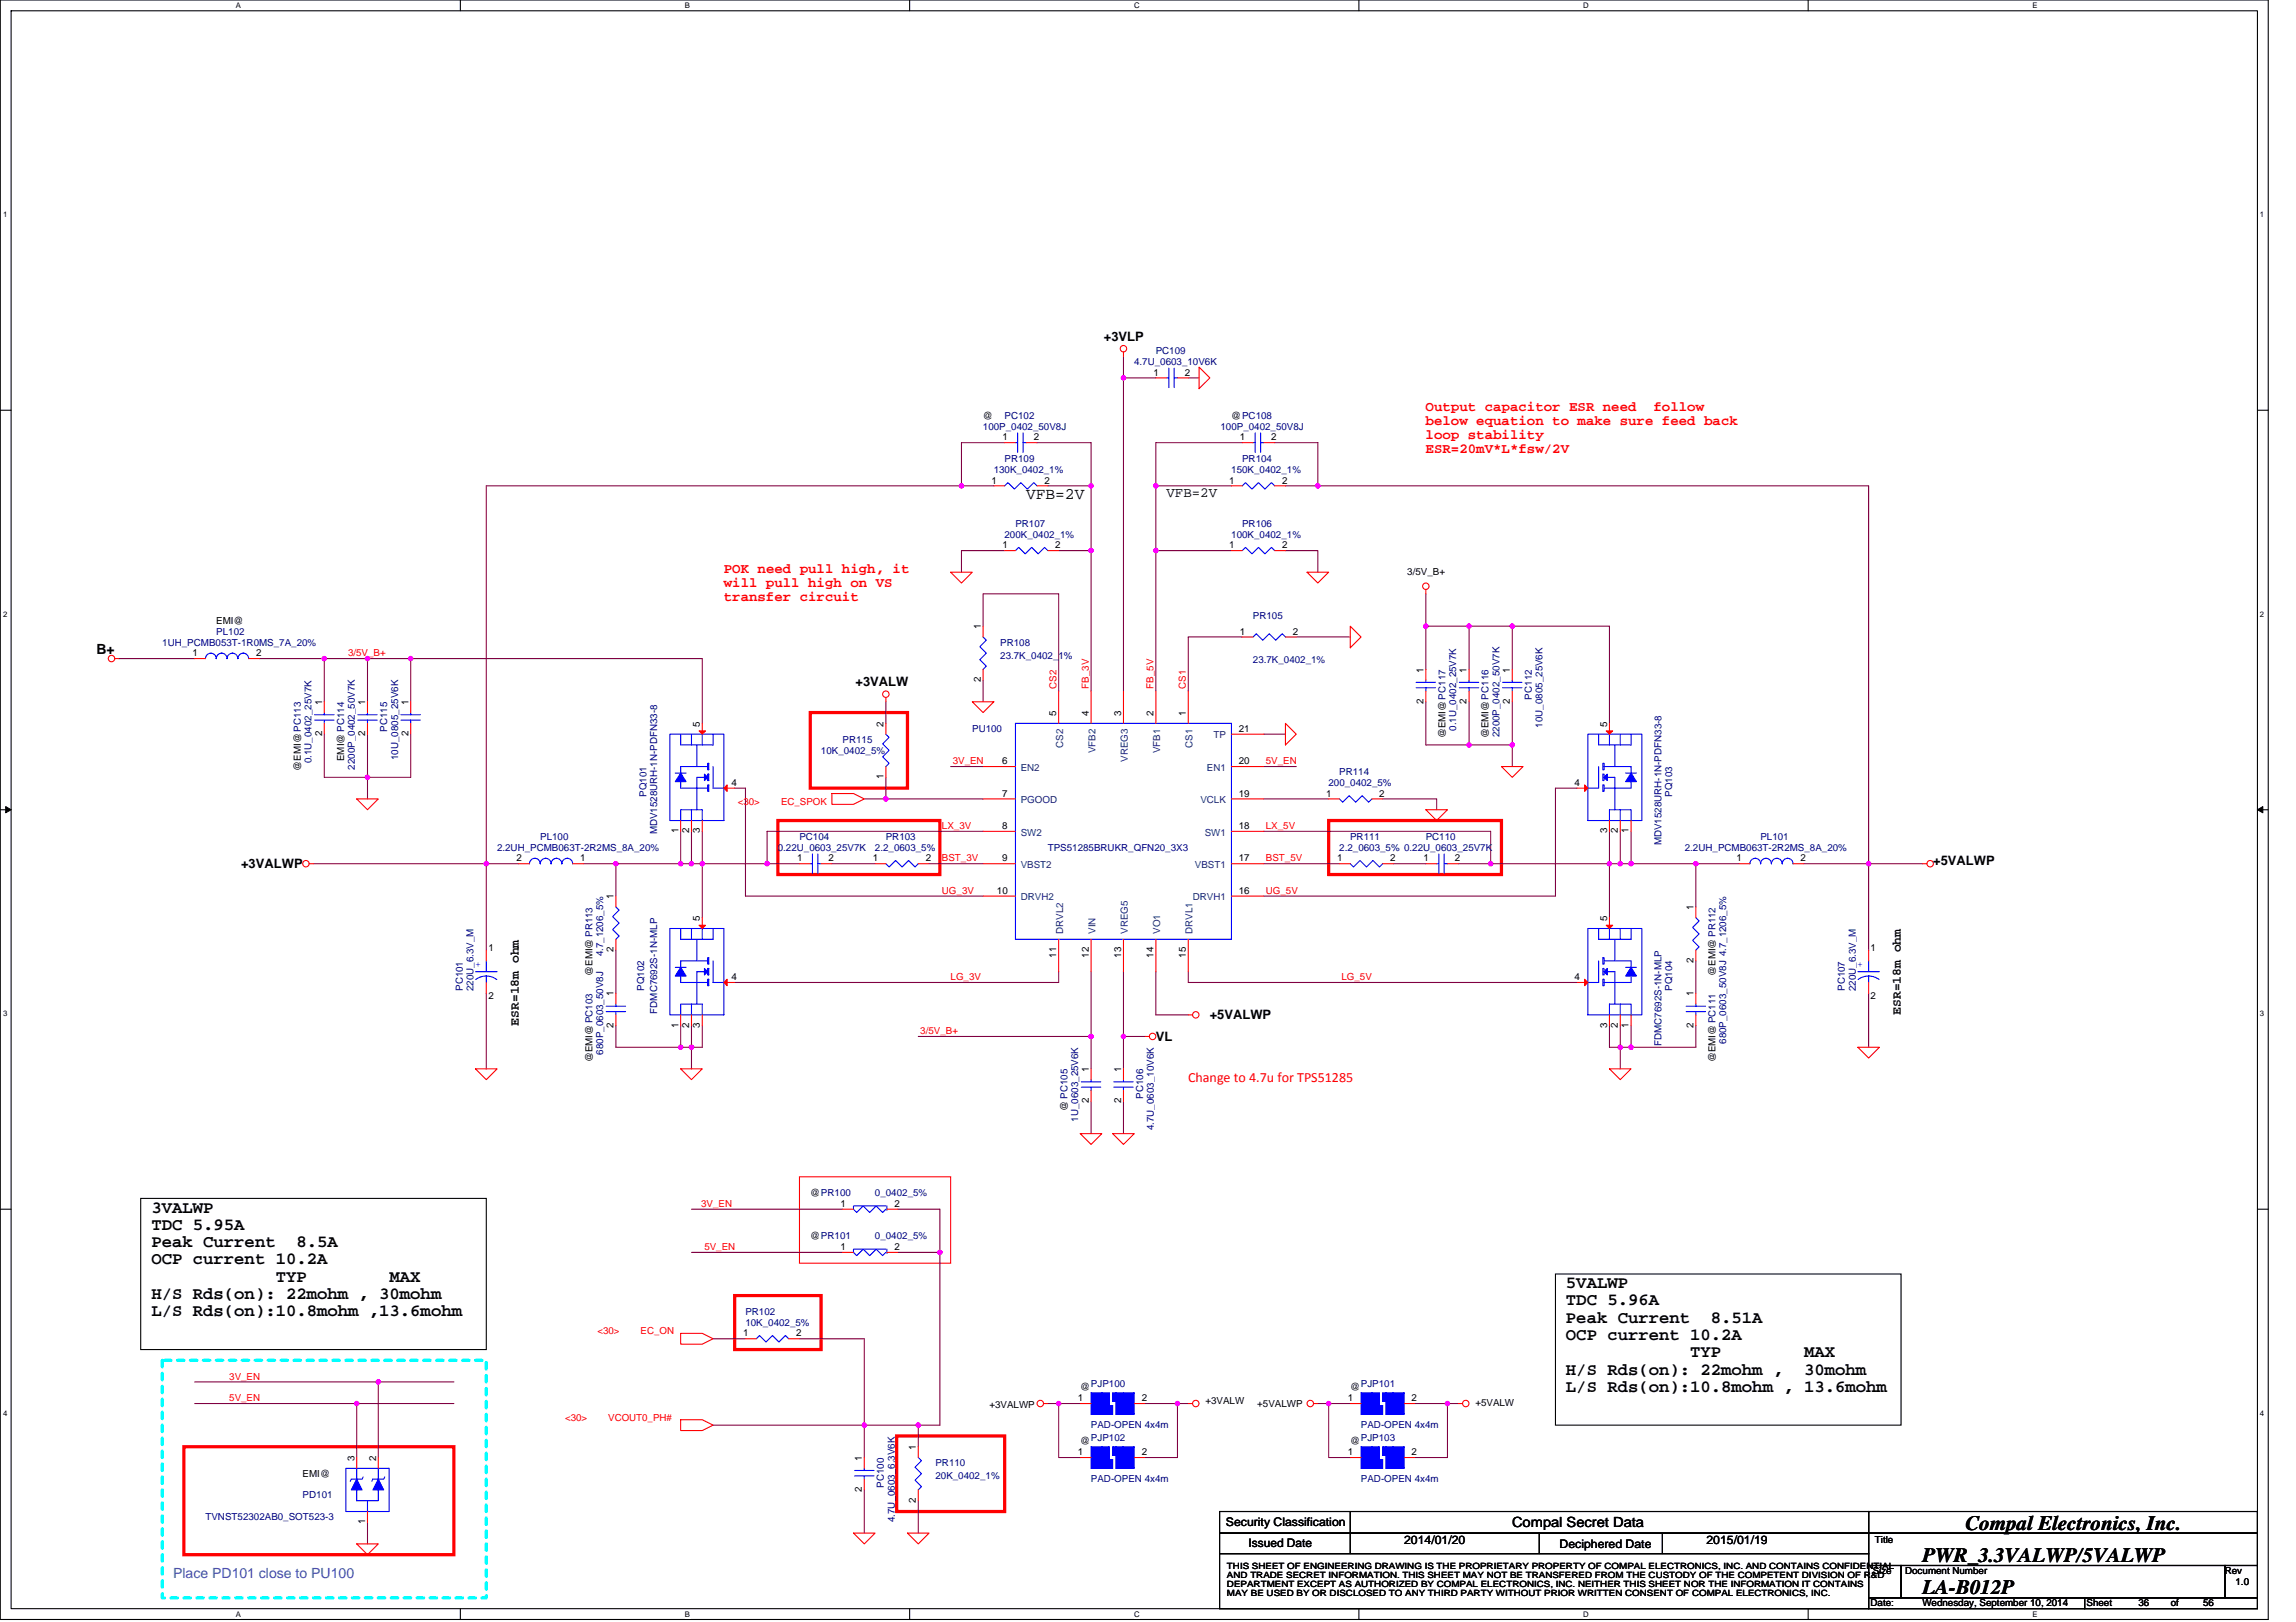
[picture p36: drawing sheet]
<svg xmlns="http://www.w3.org/2000/svg" width="297mm" height="210mm" viewBox="0 0 297 210" stroke-linecap="round" stroke-linejoin="round" font-family="sans-serif">
<defs><g id="words">
<g font-size="2.7">
<text x="254.3" y="197.9">Compal Electronics, Inc.</text>
<text x="248.7" y="202.1">PWR_3.3VALWP/5VALWP</text>
<text x="248.7" y="206.3">LA-B012P</text>
</g>
<g font-size="2.2">
<text x="19.6" y="156.9">3VALWP</text>
<text x="19.6" y="159.2">TDC 5.95A</text>
<text x="19.6" y="161.4">Peak Current</text>
<text x="38.3" y="161.4">8.5A</text>
<text x="19.6" y="163.6">OCP current 10.2A</text>
<text x="35.7" y="165.9">TYP</text>
<text x="50.4" y="165.9">MAX</text>
<text x="202.6" y="166.7">5VALWP</text>
<text x="19.6" y="168.1">H/S Rds(on): 22mohm , 30mohm</text>
<text x="19.6" y="170.3">L/S Rds(on):10.8mohm ,13.6mohm</text>
<text x="202.6" y="168.9">TDC 5.96A</text>
<text x="202.6" y="171.2">Peak Current</text>
<text x="202.6" y="173.4">OCP current 10.2A</text>
<text x="221.3" y="171.2">8.51A</text>
<text x="202.6" y="177.9">H/S Rds(on): 22mohm ,</text>
<text x="218.7" y="175.6">TYP</text>
<text x="233.4" y="175.6">MAX</text>
<text x="233.4" y="177.9">30mohm</text>
<text x="202.6" y="180.1">L/S Rds(on):10.8mohm , 13.6mohm</text>
</g>
<text font-size="2.1" x="132.7" y="64.6">VFB=2V</text>
<g font-size="1.8" fill="#f00">
<text x="184.4" y="53.2">Output capacitor ESR need</text>
<text x="213.9" y="53.2">follow</text>
<text x="184.4" y="55">below equation to make sure feed back</text>
<text x="184.4" y="56.8">loop stability</text>
<text x="184.4" y="58.6">ESR=20mV*L*fsw/2V</text>
<text x="93.6" y="77.8">transfer circuit</text>
<text x="93.6" y="74.2">POK need pull high, it</text>
<text x="93.6" y="76">will pull high on VS</text>
<text x="153.7" y="140">Change to 4.7u for TPS51285</text>
</g>
<g font-size="1.8">
<text x="150.9" y="64.4">VFB=2V</text>
<text x="12.5" y="84.6">B+</text>
<text x="195.6" y="197.6">Compal Secret Data</text>
</g>
<text font-size="1.8" fill="#0080c0" x="22.4" y="204.2">Place PD101 close to PU100</text>
<g font-size="1.7">
<text x="142.8" y="44.1">+3VLP</text>
<text x="110.7" y="88.8">+3VALW</text>
<text x="31.2" y="112.3">+3VALWP</text>
<text x="250.1" y="111.9">+5VALWP</text>
<text x="156.5" y="131.9">+5VALWP</text>
<text x="245.9" y="131.3" transform="rotate(-90 245.9 131.3)">ESR=18m ohm</text>
<text x="67.1" y="132.7" transform="rotate(-90 67.1 132.7)">ESR=18m ohm</text>
<text x="149.5" y="134.7">VL</text>
</g>
<g font-size="1.5">
<text x="158.6" y="197.5">Security Classification</text>
<text x="161.5" y="200.2">Issued Date</text>
<text x="181.6" y="199.8">2014/01/20</text>
<text x="201.8" y="200.3">Deciphered Date</text>
<text x="220.8" y="199.8">2015/01/19</text>
</g>
<g font-size="1.3" fill="#000080">
<text x="146.7" y="47.2">4.7U_0603_10V6K</text>
<text x="149.5" y="45.8">PC109</text>
<text x="127.2" y="55.6">100P_0402_50V8J</text>
<text x="130" y="59.8">PR109</text>
<text x="130" y="54.2">PC102</text>
<text x="157.9" y="55.6">100P_0402_50V8J</text>
<text x="160.7" y="59.8">PR104</text>
<text x="128.6" y="61.2">130K_0402_1%</text>
<text x="159.3" y="61.2">150K_0402_1%</text>
<text x="130" y="69.6">200K_0402_1%</text>
<text x="131.4" y="68.2">PR107</text>
<text x="159.3" y="69.6">100K_0402_1%</text>
<text x="160.7" y="68.2">PR106</text>
<text x="21" y="83.5">1UH_PCMB053T-1R0MS_7A_20%</text>
<text x="28" y="82.1">PL102</text>
<text x="129.4" y="83.5">PR108</text>
<text x="162.1" y="80.1">PR105</text>
<text x="129.4" y="85.2">23.7K_0402_1%</text>
<text x="162.1" y="85.8">23.7K_0402_1%</text>
<text x="50.1" y="94.7" transform="rotate(-90 50.1 94.7)">PC115</text>
<text x="125.8" y="94.7">PU100</text>
<text x="188.4" y="94.6" transform="rotate(-90 188.4 94.6)">0.1U_0402_25V7K</text>
<text x="194" y="95.4" transform="rotate(-90 194 95.4)">2200P_0402_50V7K</text>
<text x="198.2" y="90.5" transform="rotate(-90 198.2 90.5)">PC112</text>
<text x="199.6" y="94.2" transform="rotate(-90 199.6 94.2)">10U_0805_25V6K</text>
<text x="40.3" y="98.8" transform="rotate(-90 40.3 98.8)">0.1U_0402_25V7K</text>
<text x="45.9" y="99.6" transform="rotate(-90 45.9 99.6)">2200P_0402_50V7K</text>
<text x="51.5" y="98.3" transform="rotate(-90 51.5 98.3)">10U_0805_25V6K</text>
<text x="106.2" y="97.5">10K_0402_5%</text>
<text x="109" y="96.1">PR115</text>
<text x="171.9" y="101.7">200_0402_5%</text>
<text x="173.3" y="100.3">PR114</text>
<text x="83.6" y="103.1" transform="rotate(-90 83.6 103.1)">PQ101</text>
<text x="85" y="108" transform="rotate(-90 85 108)">MDV1528URH-1N-PDFN33-8</text>
<text x="216.3" y="103.1" transform="rotate(-90 216.3 103.1)">PQ103</text>
<text x="64.3" y="110.1">2.2UH_PCMB063T-2R2MS_8A_20%</text>
<text x="69.9" y="108.7">PL100</text>
<text x="100.6" y="110.1">0.22U_0603_25V7K</text>
<text x="103.4" y="108.7">PC104</text>
<text x="113.2" y="110.1">2.2_0603_5%</text>
<text x="114.6" y="108.7">PR103</text>
<text x="135.5" y="110.1">TPS51285BRUKR_QFN20_3X3</text>
<text x="173.3" y="110.1">2.2_0603_5% 0.22U_0603_25V7K</text>
<text x="174.7" y="108.7">PR111</text>
<text x="184.4" y="108.7">PC110</text>
<text x="214.9" y="109.4" transform="rotate(-90 214.9 109.4)">MDV1528URH-1N-PDFN33-8</text>
<text x="218" y="110.1">2.2UH_PCMB063T-2R2MS_8A_20%</text>
<text x="227.7" y="108.7">PL101</text>
<text x="78" y="123.8" transform="rotate(-90 78 123.8)">4.7_1206_5%</text>
<text x="59.9" y="128.2" transform="rotate(-90 59.9 128.2)">PC101</text>
<text x="61.3" y="128.2" transform="rotate(-90 61.3 128.2)">220U_6.3V_M</text>
<text x="83.3" y="128.2" transform="rotate(-90 83.3 128.2)">PQ102</text>
<text x="85" y="131.2" transform="rotate(-90 85 131.2)">FDMC7692S-1N-MLP</text>
<text x="216.3" y="128.2" transform="rotate(-90 216.3 128.2)">PQ104</text>
<text x="238.7" y="128.2" transform="rotate(-90 238.7 128.2)">PC107</text>
<text x="240.1" y="128.2" transform="rotate(-90 240.1 128.2)">220U_6.3V_M</text>
<text x="78" y="136.5" transform="rotate(-90 78 136.5)">680P_0603_50V8J</text>
<text x="214.9" y="135.4" transform="rotate(-90 214.9 135.4)">FDMC7692S-1N-MLP</text>
<text x="223.3" y="135.1" transform="rotate(-90 223.3 135.1)">680P_0603_50V8J 4.7_1206_5%</text>
<text x="147.9" y="142.2" transform="rotate(-90 147.9 142.2)">PC106</text>
<text x="139.5" y="145.1" transform="rotate(-90 139.5 145.1)">1U_0603_25V6K</text>
<text x="149.3" y="146.3" transform="rotate(-90 149.3 146.3)">4.7U_0603_10V6K</text>
<text x="113.2" y="154.8">0_0402_5%</text>
<text x="113.2" y="160.4">0_0402_5%</text>
<text x="96.4" y="170.2">PR102</text>
<text x="96.4" y="171.6">10K_0402_5%</text>
<text x="141.1" y="179.5">PJP100</text>
<text x="176.1" y="179.5">PJP101</text>
<text x="141.1" y="184.8">PAD-OPEN 4x4m</text>
<text x="176.1" y="184.8">PAD-OPEN 4x4m</text>
<text x="121" y="189.7">PR110</text>
<text x="121" y="191.4">20K_0402_1%</text>
<text x="141.1" y="186.5">PJP102</text>
<text x="141.1" y="191.8">PAD-OPEN 4x4m</text>
<text x="176.1" y="186.5">PJP103</text>
<text x="176.1" y="191.8">PAD-OPEN 4x4m</text>
<text x="26.6" y="196.7">TVNST52302AB0_SOT523-3</text>
<text x="39.2" y="193.9">PD101</text>
<text x="114.4" y="192.5" transform="rotate(-90 114.4 192.5)">PC100</text>
<text x="115.8" y="197" transform="rotate(-90 115.8 197)">4.7U_0603_6.3V6K</text>
</g>
<g font-size="1.3">
<text x="149.2" y="48.6">1</text>
<text x="153.3" y="48.6">2</text>
<text x="127.2" y="54.2">@</text>
<text x="129.7" y="57">1</text>
<text x="133.7" y="57">2</text>
<text x="159.3" y="54.2">@PC108</text>
<text x="160.4" y="57">1</text>
<text x="164.5" y="57">2</text>
<text x="128.3" y="62.6">1</text>
<text x="135.1" y="62.6">2</text>
<text x="159" y="62.6">1</text>
<text x="165.9" y="62.6">2</text>
<text x="129.7" y="71">1</text>
<text x="136.5" y="71">2</text>
<text x="159" y="71">1</text>
<text x="165.9" y="71">2</text>
<text x="182.1" y="74.5">3/5V_B+</text>
<text x="28" y="80.8">EMI@</text>
<text x="126.9" y="81.4" transform="rotate(-90 126.9 81.4)">1</text>
<text x="160.4" y="82.1">1</text>
<text x="167.3" y="82.1">2</text>
<text x="24.9" y="84.9">1</text>
<text x="33.1" y="84.9">2</text>
<text x="126.9" y="88.3" transform="rotate(-90 126.9 88.3)">2</text>
<text x="184.2" y="87" transform="rotate(-90 184.2 87)">1</text>
<text x="189.7" y="87" transform="rotate(-90 189.7 87)">1</text>
<text x="195.3" y="87" transform="rotate(-90 195.3 87)">1</text>
<text x="41.7" y="95.3" transform="rotate(-90 41.7 95.3)">2</text>
<text x="41.7" y="91.2" transform="rotate(-90 41.7 91.2)">1</text>
<text x="47.3" y="95.3" transform="rotate(-90 47.3 95.3)">2</text>
<text x="47.3" y="91.2" transform="rotate(-90 47.3 91.2)">1</text>
<text x="52.8" y="95.3" transform="rotate(-90 52.8 95.3)">2</text>
<text x="52.8" y="91.2" transform="rotate(-90 52.8 91.2)">1</text>
<text x="90.6" y="94" transform="rotate(-90 90.6 94)">5</text>
<text x="114.3" y="94" transform="rotate(-90 114.3 94)">2</text>
<text x="136.7" y="92.6" transform="rotate(-90 136.7 92.6)">5</text>
<text x="140.8" y="92.6" transform="rotate(-90 140.8 92.6)">4</text>
<text x="145" y="92.6" transform="rotate(-90 145 92.6)">3</text>
<text x="149.2" y="92.6" transform="rotate(-90 149.2 92.6)">2</text>
<text x="153.4" y="92.6" transform="rotate(-90 153.4 92.6)">1</text>
<text x="160.3" y="94.7">21</text>
<text x="184.2" y="91.1" transform="rotate(-90 184.2 91.1)">2</text>
<text x="187" y="95.6" transform="rotate(-90 187 95.6)">@EMI@PC117</text>
<text x="189.7" y="91.1" transform="rotate(-90 189.7 91.1)">2</text>
<text x="192.6" y="95.6" transform="rotate(-90 192.6 95.6)">@EMI@PC116</text>
<text x="195.3" y="91.1" transform="rotate(-90 195.3 91.1)">2</text>
<text x="207.9" y="94" transform="rotate(-90 207.9 94)">5</text>
<text x="38.9" y="99.7" transform="rotate(-90 38.9 99.7)">@EMI@PC113</text>
<text x="44.5" y="98.5" transform="rotate(-90 44.5 98.5)">EMI@ PC114</text>
<text x="94.6" y="101.7">4</text>
<text x="114.3" y="100.9" transform="rotate(-90 114.3 100.9)">1</text>
<text x="129.7" y="98.9">6</text>
<text x="160.3" y="98.9">20</text>
<text x="203.7" y="101.7">4</text>
<text x="87.8" y="107.9" transform="rotate(-90 87.8 107.9)">1</text>
<text x="89.2" y="107.9" transform="rotate(-90 89.2 107.9)">2</text>
<text x="90.6" y="107.9" transform="rotate(-90 90.6 107.9)">3</text>
<text x="129.7" y="103.1">7</text>
<text x="129.7" y="107.3">8</text>
<text x="160.3" y="103.1">19</text>
<text x="160.3" y="107.3">18</text>
<text x="171.6" y="103.1">1</text>
<text x="178.4" y="103.1">2</text>
<text x="207.9" y="107.9" transform="rotate(-90 207.9 107.9)">3</text>
<text x="209.3" y="107.9" transform="rotate(-90 209.3 107.9)">2</text>
<text x="210.7" y="107.9" transform="rotate(-90 210.7 107.9)">1</text>
<text x="66.8" y="111.5">2</text>
<text x="75.1" y="111.5">1</text>
<text x="103.1" y="111.5">1</text>
<text x="107.2" y="111.5">2</text>
<text x="112.9" y="111.5">1</text>
<text x="119.8" y="111.5">2</text>
<text x="129.7" y="111.5">9</text>
<text x="160.3" y="111.5">17</text>
<text x="173" y="111.5">1</text>
<text x="179.8" y="111.5">2</text>
<text x="184.2" y="111.5">1</text>
<text x="188.2" y="111.5">2</text>
<text x="224.7" y="111.5">1</text>
<text x="232.9" y="111.5">2</text>
<text x="79.4" y="116.4" transform="rotate(-90 79.4 116.4)">1</text>
<text x="90.6" y="119.2" transform="rotate(-90 90.6 119.2)">5</text>
<text x="129" y="115.7">10</text>
<text x="160.3" y="115.7">16</text>
<text x="207.9" y="119.2" transform="rotate(-90 207.9 119.2)">5</text>
<text x="219.1" y="117.8" transform="rotate(-90 219.1 117.8)">1</text>
<text x="63.2" y="123.1">1</text>
<text x="79.4" y="123.2" transform="rotate(-90 79.4 123.2)">2</text>
<text x="136.7" y="123.9" transform="rotate(-90 136.7 123.9)">11</text>
<text x="140.8" y="123.9" transform="rotate(-90 140.8 123.9)">12</text>
<text x="145" y="123.9" transform="rotate(-90 145 123.9)">13</text>
<text x="149.2" y="123.9" transform="rotate(-90 149.2 123.9)">14</text>
<text x="153.4" y="123.9" transform="rotate(-90 153.4 123.9)">15</text>
<text x="219.1" y="124.6" transform="rotate(-90 219.1 124.6)">2</text>
<text x="242" y="123.1">1</text>
<text x="63.2" y="129.2">2</text>
<text x="76.6" y="126.3" transform="rotate(-90 76.6 126.3)">@EMI@PR113</text>
<text x="79.4" y="128.9" transform="rotate(-90 79.4 128.9)">1</text>
<text x="94.6" y="126.8">4</text>
<text x="203.7" y="126.8">4</text>
<text x="219.1" y="128.9" transform="rotate(-90 219.1 128.9)">1</text>
<text x="221.9" y="126.3" transform="rotate(-90 221.9 126.3)">@EMI@PR112</text>
<text x="242" y="129.2">2</text>
<text x="76.6" y="137.5" transform="rotate(-90 76.6 137.5)">@EMI@PC103</text>
<text x="79.4" y="133" transform="rotate(-90 79.4 133)">2</text>
<text x="87.8" y="133" transform="rotate(-90 87.8 133)">1</text>
<text x="89.2" y="133" transform="rotate(-90 89.2 133)">2</text>
<text x="90.6" y="133" transform="rotate(-90 90.6 133)">3</text>
<text x="207.9" y="133" transform="rotate(-90 207.9 133)">3</text>
<text x="209.3" y="133" transform="rotate(-90 209.3 133)">2</text>
<text x="210.7" y="133" transform="rotate(-90 210.7 133)">1</text>
<text x="219.1" y="133" transform="rotate(-90 219.1 133)">2</text>
<text x="221.9" y="137.5" transform="rotate(-90 221.9 137.5)">@EMI@PC111</text>
<text x="138.1" y="143.8" transform="rotate(-90 138.1 143.8)">@ PC105</text>
<text x="140.8" y="142.8" transform="rotate(-90 140.8 142.8)">2</text>
<text x="140.8" y="138.7" transform="rotate(-90 140.8 138.7)">1</text>
<text x="145" y="142.8" transform="rotate(-90 145 142.8)">2</text>
<text x="145" y="138.7" transform="rotate(-90 145 138.7)">1</text>
<text x="104.8" y="154.8">@PR100</text>
<text x="104.8" y="160.4">@PR101</text>
<text x="108.7" y="156.2">1</text>
<text x="108.7" y="161.8">1</text>
<text x="115.7" y="156.2">2</text>
<text x="115.7" y="161.8">2</text>
<text x="96.1" y="172.9">1</text>
<text x="103" y="172.9">2</text>
<text x="139.7" y="179.9">@</text>
<text x="174.7" y="179.9">@</text>
<text x="128" y="182.2">+3VALWP</text>
<text x="139.5" y="181.3">1</text>
<text x="147.7" y="181.3">2</text>
<text x="155.9" y="181.8">+3VALW</text>
<text x="162.6" y="182">+5VALWP</text>
<text x="174.4" y="181.3">1</text>
<text x="182.6" y="181.3">2</text>
<text x="190.9" y="181.9">+5VALW</text>
<text x="39.2" y="191.1">EMI@</text>
<text x="45.9" y="189" transform="rotate(-90 45.9 189)">3</text>
<text x="48.6" y="189" transform="rotate(-90 48.6 189)">2</text>
<text x="111.5" y="189" transform="rotate(-90 111.5 189)">1</text>
<text x="118.5" y="187.6" transform="rotate(-90 118.5 187.6)">1</text>
<text x="139.5" y="188.3">1</text>
<text x="139.7" y="186.9">@</text>
<text x="147.7" y="188.3">2</text>
<text x="174.4" y="188.3">1</text>
<text x="174.7" y="186.9">@</text>
<text x="182.6" y="188.3">2</text>
<text x="47.3" y="197.3" transform="rotate(-90 47.3 197.3)">1</text>
<text x="111.5" y="193.1" transform="rotate(-90 111.5 193.1)">2</text>
<text x="118.5" y="194.5" transform="rotate(-90 118.5 194.5)">2</text>
<text x="242.3" y="203.7">Size</text>
<text x="242.6" y="199.6">Title</text>
<text x="246.5" y="203.7">Document Number</text>
<text x="287.8" y="203.7">Rev</text>
<text x="242" y="207.9">Date:</text>
<text x="248.7" y="207.9">Wednesday, September 10, 2014</text>
<text x="269.9" y="207.9">Sheet</text>
<text x="276.6" y="207.9">36</text>
<text x="280.8" y="207.9">of</text>
<text x="285" y="207.9">56</text>
<text x="289.2" y="205.1">1.0</text>
</g>
<g font-size="1.3" fill="#f00">
<text x="45" y="84.9">3/5V_B+</text>
<text x="136.7" y="89.1" transform="rotate(-90 136.7 89.1)">CS2</text>
<text x="140.9" y="89.1" transform="rotate(-90 140.9 89.1)">FB_3V</text>
<text x="149.2" y="89.1" transform="rotate(-90 149.2 89.1)">FB_5V</text>
<text x="153.4" y="89.1" transform="rotate(-90 153.4 89.1)">CS1</text>
<text x="123.3" y="98.9">3V_EN</text>
<text x="163.8" y="98.9">5V_EN</text>
<text x="95.5" y="104.2">&lt;30&gt;</text>
<text x="101" y="104.2">EC_SPOK</text>
<text x="121.9" y="107.3">LX_3V</text>
<text x="163.8" y="107.3">LX_5V</text>
<text x="121.9" y="111.5">BST_3V</text>
<text x="163.8" y="111.5">BST_5V</text>
<text x="121.9" y="115.7">UG_3V</text>
<text x="163.8" y="115.7">UG_5V</text>
<text x="123" y="126.8">LG_3V</text>
<text x="173.5" y="126.8">LG_5V</text>
<text x="119.1" y="133.8">3/5V_B+</text>
<text x="90.7" y="156.2">3V_EN</text>
<text x="91.1" y="161.8">5V_EN</text>
<text x="77.3" y="172.7">&lt;30&gt;</text>
<text x="82.9" y="172.7">EC_ON</text>
<text x="29.7" y="178.5">3V_EN</text>
<text x="29.7" y="181.3">5V_EN</text>
<text x="73.1" y="183.9">&lt;30&gt;</text>
<text x="78.7" y="183.9">VCOUT0_PH#</text>
</g>
<g font-size="1.3" fill="#004080">
<text x="157" y="95.6">TP</text>
<text x="132.1" y="99.8">EN2</text>
<text x="137.5" y="96.8" transform="rotate(-90 137.5 96.8)">CS2</text>
<text x="141.7" y="97.5" transform="rotate(-90 141.7 97.5)">VFB2</text>
<text x="145.9" y="98.6" transform="rotate(-90 145.9 98.6)">VREG3</text>
<text x="150.1" y="97.5" transform="rotate(-90 150.1 97.5)">VFB1</text>
<text x="154.3" y="96.8" transform="rotate(-90 154.3 96.8)">CS1</text>
<text x="156.1" y="99.8">EN1</text>
<text x="132.1" y="103.9">PGOOD</text>
<text x="155.3" y="103.9">VCLK</text>
<text x="132.1" y="112.3">VBST2</text>
<text x="132.1" y="108.1">SW2</text>
<text x="154.6" y="112.3">VBST1</text>
<text x="155.9" y="108.1">SW1</text>
<text x="132.1" y="116.5">DRVH2</text>
<text x="154.3" y="116.5">DRVH1</text>
<text x="137.5" y="120.8" transform="rotate(-90 137.5 120.8)">DRVL2</text>
<text x="141.7" y="120.8" transform="rotate(-90 141.7 120.8)">VIN</text>
<text x="145.9" y="120.8" transform="rotate(-90 145.9 120.8)">VREG5</text>
<text x="150.1" y="120.8" transform="rotate(-90 150.1 120.8)">VO1</text>
<text x="154.3" y="120.8" transform="rotate(-90 154.3 120.8)">DRVL1</text>
</g>
<g font-size="1.3" fill="#00f">
<text x="61.5" y="125.2">+</text>
<text x="240.3" y="125.2">+</text>
</g>
<g font-size="1.1">
<text x="158.7" y="203">THIS SHEET OF ENGINEERING DRAWING IS THE PROPRIETARY PROPERTY OF COMPAL ELECTRONICS, INC. AND CONTAINS CONFIDENTIAL</text>
<text x="158.7" y="204.2">AND TRADE SECRET INFORMATION. THIS SHEET MAY NOT BE TRANSFERED FROM THE CUSTODY OF THE COMPETENT DIVISION OF R&amp;D</text>
<text x="158.7" y="205.3">DEPARTMENT EXCEPT AS AUTHORIZED BY COMPAL ELECTRONICS, INC. NEITHER THIS SHEET NOR THE INFORMATION IT CONTAINS</text>
<text x="158.7" y="206.5">MAY BE USED BY OR DISCLOSED TO ANY THIRD PARTY WITHOUT PRIOR WRITTEN CONSENT OF COMPAL ELECTRONICS, INC.</text>
</g>
<g font-size="1">
<text x="30.5" y="1">A</text>
<text x="88.6" y="1">B</text>
<text x="146.7" y="1">C</text>
<text x="204.8" y="1">D</text>
<text x="263" y="1">E</text>
<text x=".4" y="28.1">1</text>
<text x="292.4" y="28.1">1</text>
<text x=".4" y="79.8">2</text>
<text x="292.4" y="79.8">2</text>
<text x=".4" y="131.5">3</text>
<text x="292.4" y="131.5">3</text>
<text x=".4" y="183.2">4</text>
<text x="292.4" y="183.2">4</text>
<text x="30.5" y="209.2">A</text>
<text x="88.6" y="209.2">B</text>
<text x="146.7" y="209.2">C</text>
<text x="204.8" y="209.2">D</text>
<text x="263" y="209.2">E</text>
</g>
</g></defs>
<path d="M0 0h293.4v209.6h-293.4zM1.4 1.4h290.6v206.8h-290.6z" fill="none" stroke="#000" stroke-width=".14"/>
<g fill="#fff">
<path d="M30.5 .1h.7v1.2h-.7z"/>
<path d="M30.5 208.3h.7v1.1h-.7z"/>
</g>
<path d="M59.6 0v1.4M59.6 208.2v1.4" fill="none" stroke="#000" stroke-width=".14"/>
<g fill="#fff">
<path d="M88.6 .1h.7v1.2h-.7z"/>
<path d="M88.6 208.3h.7v1.1h-.7z"/>
</g>
<path d="M117.7 0v1.4M117.7 208.2v1.4" fill="none" stroke="#000" stroke-width=".14"/>
<g fill="#fff">
<path d="M146.7 .1h.8v1.2h-.8z"/>
<path d="M146.7 208.3h.8v1.1h-.8z"/>
</g>
<path d="M175.8 0v1.4M175.8 208.2v1.4" fill="none" stroke="#000" stroke-width=".14"/>
<g fill="#fff">
<path d="M204.9 .1h.7v1.2h-.7z"/>
<path d="M204.9 208.3h.7v1.1h-.7z"/>
</g>
<path d="M233.9 0v1.4M233.9 208.2v1.4" fill="none" stroke="#000" stroke-width=".14"/>
<g fill="#fff">
<path d="M263 .1h.7v1.2h-.7z"/>
<path d="M263 208.3h.7v1.1h-.7z"/>
<path d="M.4 27.2h.5v1.2h-.5z"/>
<path d="M292.4 27.2h.6v1.2h-.6z"/>
<path d="M.4 78.9h.5v1.2h-.5z"/>
<path d="M292.4 78.9h.6v1.2h-.6z"/>
</g>
<path d="M0 53.1h1.4M292 53.1h1.4" fill="none" stroke="#000" stroke-width=".14"/>
<g fill="#fff">
<path d="M.4 130.6h.5v1.2h-.5z"/>
<path d="M292.4 130.6h.6v1.2h-.6z"/>
</g>
<path d="M0 104.8h1.4M292 104.8h1.4" fill="none" stroke="#000" stroke-width=".14"/>
<path d="M.7 104.4l.7 .4-.7 .4zM292 104.8l.7-.4v.8z" fill="#000"/>
<path d="M.7 104.4l.7 .4-.7 .4zM292 104.8l.7-.4v.8z" fill="none" stroke="#000" stroke-width=".13"/>
<g fill="#fff">
<path d="M.4 182.3h.5v1.1h-.5z"/>
<path d="M292.4 182.3h.6v1.1h-.6z"/>
</g>
<path d="M0 156.5h1.4M18.2 155.1h44.7v19.5h-44.7zM292 156.5h1.4M201.2 164.9h44.7v19.5h-44.7z" fill="none" stroke="#000" stroke-width=".14"/>
<path d="M21 176h41.9v30.8h-41.9z" fill="none" stroke="#0ff" stroke-width=".42" stroke-dasharray=".8 .8"/>
<path d="M103.4 152.3h19.6v11.2h-19.6z" fill="none" stroke="#f00" stroke-width=".14"/>
<path d="M104.8 92.2h12.6v9.8h-12.6zM100.6 106.2h21v7h-21zM171.9 106.2h22.3v7h-22.3zM95 167.7h11.2v6.9h-11.2zM23.8 187.2h34.9v14h-34.9zM116 185.8h14v9.8h-14z" fill="none" stroke="#f00" stroke-width=".42"/>
<path d="M116.1 156.5h5.5M111.8 173.2v11.2M183.1 181.6h4.2v7h-4.2" fill="none" stroke="#800040" stroke-width=".14"/>
<circle cx="187.3" cy="181.6" r=".28" fill="#f0f"/>
<circle cx="187.3" cy="181.6" r=".28" fill="none" stroke="#f0f" stroke-width=".14"/>
<path d="M121.6 156.5v27.9h-2.8M171.9 181.6h2.8" fill="none" stroke="#800040" stroke-width=".14"/>
<circle cx="121.6" cy="162.1" r=".28" fill="#f0f"/>
<circle cx="121.6" cy="162.1" r=".28" fill="none" stroke="#f0f" stroke-width=".14"/>
<path d="M89.5 162.1h19.5M116.1 162.1h5.5M111.8 184.4v4.2" fill="none" stroke="#800040" stroke-width=".14"/>
<circle cx="111.8" cy="184.4" r=".28" fill="#f0f"/>
<circle cx="111.8" cy="184.4" r=".28" fill="none" stroke="#f0f" stroke-width=".14"/>
<path d="M103.4 173.2h8.4M111.8 192.8v5.6M171.9 181.6v7h2.8" fill="none" stroke="#800040" stroke-width=".14"/>
<circle cx="171.9" cy="181.6" r=".28" fill="#f0f"/>
<circle cx="171.9" cy="181.6" r=".28" fill="none" stroke="#f0f" stroke-width=".14"/>
<path d="M137 181.6v7h2.8M170.5 181.6h1.4M187.3 181.6h1.4" fill="none" stroke="#800040" stroke-width=".14"/>
<circle cx="137" cy="181.6" r=".28" fill="#f0f"/>
<circle cx="137" cy="181.6" r=".28" fill="none" stroke="#f0f" stroke-width=".14"/>
<path d="M135.6 181.6h4.2M152.3 181.6v7h-4.2" fill="none" stroke="#800040" stroke-width=".14"/>
<circle cx="152.3" cy="181.6" r=".28" fill="#f0f"/>
<circle cx="152.3" cy="181.6" r=".28" fill="none" stroke="#f0f" stroke-width=".14"/>
<path d="M75.5 111.8h4.2M92.3 173.2h4.1M92.3 184.4h19.5M148.1 181.6h5.6" fill="none" stroke="#800040" stroke-width=".14"/>
<circle cx="79.7" cy="111.8" r=".28" fill="#f0f"/>
<circle cx="79.7" cy="111.8" r=".28" fill="none" stroke="#f0f" stroke-width=".14"/>
<path d="M62.9 62.9v48.9h-22.3" fill="none" stroke="#800040" stroke-width=".14"/>
<circle cx="62.9" cy="111.8" r=".28" fill="#f0f"/>
<circle cx="62.9" cy="111.8" r=".28" fill="none" stroke="#f0f" stroke-width=".14"/>
<path d="M89.5 135.5v2.8" fill="none" stroke="#800040" stroke-width=".14"/>
<circle cx="89.5" cy="135.5" r=".28" fill="#f0f"/>
<circle cx="89.5" cy="135.5" r=".28" fill="none" stroke="#f0f" stroke-width=".14"/>
<path d="M137 76.8h-9.8v4.2M42 85.2v5.6M42 95v5.6M123 99.2h4.2M160.7 82.4h-7v7M167.7 82.4h7M47.5 100.6h5.6M88.1 107.6v4.2M211 111.8h8.4M88.1 135.5h1.4M153.7 125.7v1.4" fill="none" stroke="#800040" stroke-width=".14"/>
<circle cx="88.1" cy="111.8" r=".28" fill="#f0f"/>
<circle cx="88.1" cy="111.8" r=".28" fill="none" stroke="#f0f" stroke-width=".14"/>
<path d="M208.2 81v12.6M209.6 135.5v2.8" fill="none" stroke="#800040" stroke-width=".14"/>
<circle cx="209.6" cy="135.5" r=".28" fill="#f0f"/>
<circle cx="209.6" cy="135.5" r=".28" fill="none" stroke="#f0f" stroke-width=".14"/>
<path d="M195.6 81h12.6" fill="none" stroke="#800040" stroke-width=".14"/>
<circle cx="195.6" cy="81" r=".28" fill="#f0f"/>
<circle cx="195.6" cy="81" r=".28" fill="none" stroke="#f0f" stroke-width=".14"/>
<g fill="none" stroke="#800040" stroke-width=".14">
<path d="M145.3 48.9v40.5M130 71.3h-5.6v2.8M149.5 62.9v8.4M15.4 85.2h9.8M90.9 85.2v8.4M47.5 100.6v2.8M90.9 111.8v7M163.5 111.8h9.8M163.5 107.6h29.3M241.8 111.8h6.9M149.5 131.3h4.2M209.6 132.7v2.8h-1.4"/>
<path d="M211 132.7v2.8M145.3 142.5v4.2"/>
</g>
<circle cx="149.5" cy="62.9" r=".28" fill="#f0f"/>
<circle cx="149.5" cy="62.9" r=".28" fill="none" stroke="#f0f" stroke-width=".14"/>
<path d="M149.5 62.9h9.8M159.3 71.3h-9.8v18.1" fill="none" stroke="#800040" stroke-width=".14"/>
<circle cx="149.5" cy="71.3" r=".28" fill="#f0f"/>
<circle cx="149.5" cy="71.3" r=".28" fill="none" stroke="#f0f" stroke-width=".14"/>
<path d="M124.4 62.9h4.2M166.3 71.3h4.2v2.8M241.8 62.9v48.9M96.4 102v14M163.5 116h37.7M90.9 132.7v2.8M149.5 125.7v5.6" fill="none" stroke="#800040" stroke-width=".14"/>
<circle cx="241.7" cy="111.8" r=".28" fill="#f0f"/>
<circle cx="241.7" cy="111.8" r=".28" fill="none" stroke="#f0f" stroke-width=".14"/>
<path d="M204 102h-2.8v14M209.6 111.8h-1.4v7M219.4 111.8h5.6M89.5 135.5h1.4" fill="none" stroke="#800040" stroke-width=".14"/>
<circle cx="219.4" cy="111.8" r=".28" fill="#f0f"/>
<circle cx="219.4" cy="111.8" r=".28" fill="none" stroke="#f0f" stroke-width=".14"/>
<path d="M42 100.6h5.5" fill="none" stroke="#800040" stroke-width=".14"/>
<circle cx="47.5" cy="100.6" r=".28" fill="#f0f"/>
<circle cx="47.5" cy="100.6" r=".28" fill="none" stroke="#f0f" stroke-width=".14"/>
<path d="M53.1 85.2h37.8M120.2 111.8h7" fill="none" stroke="#800040" stroke-width=".14"/>
<circle cx="53.1" cy="85.2" r=".28" fill="#f0f"/>
<circle cx="53.1" cy="85.2" r=".28" fill="none" stroke="#f0f" stroke-width=".14"/>
<path d="M89.5 107.6v4.2" fill="none" stroke="#800040" stroke-width=".14"/>
<circle cx="89.5" cy="111.8" r=".28" fill="#f0f"/>
<circle cx="89.5" cy="111.8" r=".28" fill="none" stroke="#f0f" stroke-width=".14"/>
<path d="M209.6 107.6v4.2" fill="none" stroke="#800040" stroke-width=".14"/>
<circle cx="209.6" cy="111.8" r=".28" fill="#f0f"/>
<circle cx="209.6" cy="111.8" r=".28" fill="none" stroke="#f0f" stroke-width=".14"/>
<path d="M135.6 62.9h5.6M47.5 85.2h5.6M53.1 95v5.6M62.9 111.8h4.2M208.2 107.6v4.2" fill="none" stroke="#800040" stroke-width=".14"/>
<circle cx="47.5" cy="85.2" r=".28" fill="#f0f"/>
<circle cx="47.5" cy="85.2" r=".28" fill="none" stroke="#f0f" stroke-width=".14"/>
<path d="M88.1 111.8h1.4M90.9 111.8h8.3M99.2 107.6v4.2M99.2 111.8h4.2M192.8 107.6v4.2M137 125.7v1.4M141.2 134.1v4.2M153.7 127.1h50.3M208.2 132.7v2.8M209.6 135.5h1.4" fill="none" stroke="#800040" stroke-width=".14"/>
<circle cx="99.2" cy="111.8" r=".28" fill="#f0f"/>
<circle cx="99.2" cy="111.8" r=".28" fill="none" stroke="#f0f" stroke-width=".14"/>
<circle cx="90.9" cy="111.8" r=".28" fill="#f0f"/>
<circle cx="90.9" cy="111.8" r=".28" fill="none" stroke="#f0f" stroke-width=".14"/>
<path d="M124.4 57.3h5.6M134.2 57.3h7M62.9 62.9h61.5M163.5 95h2.8M190.1 81h5.5M107.6 111.8h5.6" fill="none" stroke="#800040" stroke-width=".14"/>
<circle cx="124.4" cy="62.9" r=".28" fill="#f0f"/>
<circle cx="124.4" cy="62.9" r=".28" fill="none" stroke="#f0f" stroke-width=".14"/>
<path d="M160.7 57.3h-11.2v5.6M164.9 57.3h5.6v5.6h-4.2M33.6 85.2h8.4" fill="none" stroke="#800040" stroke-width=".14"/>
<circle cx="42" cy="85.2" r=".28" fill="#f0f"/>
<circle cx="42" cy="85.2" r=".28" fill="none" stroke="#f0f" stroke-width=".14"/>
<path d="M170.5 62.9h71.3M163.5 99.2h4.2M195.6 96.4v2.8" fill="none" stroke="#800040" stroke-width=".14"/>
<circle cx="170.5" cy="62.9" r=".28" fill="#f0f"/>
<circle cx="170.5" cy="62.9" r=".28" fill="none" stroke="#f0f" stroke-width=".14"/>
<path d="M79.7 135.5h8.4M79.7 123v5.5M145.3 134.1v4.2" fill="none" stroke="#800040" stroke-width=".14"/>
<circle cx="88.1" cy="135.5" r=".28" fill="#f0f"/>
<circle cx="88.1" cy="135.5" r=".28" fill="none" stroke="#f0f" stroke-width=".14"/>
<path d="M79.7 111.8v4.2M79.7 132.7v2.8M88.1 132.7v2.8M211 135.5h8.4" fill="none" stroke="#800040" stroke-width=".14"/>
<circle cx="211" cy="135.5" r=".28" fill="#f0f"/>
<circle cx="211" cy="135.5" r=".28" fill="none" stroke="#f0f" stroke-width=".14"/>
<path d="M124.4 57.3v5.6M145.3 46.1v2.8h4.2M153.7 48.9h1.4M137 76.8v12.6M90.9 107.6v4.2M95 102h1.4M219.4 111.8v5.6M233.4 111.8h8.4M219.4 132.7v2.8M219.4 124.3v4.2" fill="none" stroke="#800040" stroke-width=".14"/>
<circle cx="145.3" cy="48.9" r=".28" fill="#f0f"/>
<circle cx="145.3" cy="48.9" r=".28" fill="none" stroke="#f0f" stroke-width=".14"/>
<path d="M141.2 71.3v18.1" fill="none" stroke="#800040" stroke-width=".14"/>
<circle cx="141.1" cy="71.3" r=".28" fill="#f0f"/>
<circle cx="141.1" cy="71.3" r=".28" fill="none" stroke="#f0f" stroke-width=".14"/>
<path d="M141.2 62.9v8.4h-4.2" fill="none" stroke="#800040" stroke-width=".14"/>
<circle cx="141.1" cy="62.9" r=".28" fill="#f0f"/>
<circle cx="141.1" cy="62.9" r=".28" fill="none" stroke="#f0f" stroke-width=".14"/>
<path d="M141.2 57.3v5.6M42 85.2h5.5v5.6M47.5 95v5.6M195.6 81v5.6M241.8 111.8v11.2M145.3 134.1h2.8M241.8 128.5v7" fill="none" stroke="#800040" stroke-width=".14"/>
<circle cx="145.3" cy="134.1" r=".28" fill="#f0f"/>
<circle cx="145.3" cy="134.1" r=".28" fill="none" stroke="#f0f" stroke-width=".14"/>
<path d="M62.9 111.8v11.2M96.4 116h30.8M99.2 107.6h28M180.3 111.8h4.2M192.8 111.8h15.4M62.9 128.5v9.8M95 127.1h42M118.8 134.1h22.4M145.3 125.7v8.4M141.2 142.5v4.2" fill="none" stroke="#800040" stroke-width=".14"/>
<circle cx="208.2" cy="111.8" r=".28" fill="#f0f"/>
<circle cx="208.2" cy="111.8" r=".28" fill="none" stroke="#f0f" stroke-width=".14"/>
<circle cx="192.8" cy="111.8" r=".28" fill="#f0f"/>
<circle cx="192.8" cy="111.8" r=".28" fill="none" stroke="#f0f" stroke-width=".14"/>
<path d="M211 107.6v4.2h-1.4" fill="none" stroke="#800040" stroke-width=".14"/>
<circle cx="211" cy="111.8" r=".28" fill="#f0f"/>
<circle cx="211" cy="111.8" r=".28" fill="none" stroke="#f0f" stroke-width=".14"/>
<path d="M53.1 85.2v5.6M127.2 88v2.8M163.5 103.4h8.4M178.9 103.4h7v1.4M89.5 132.7v2.8M89.5 156.5h19.5M58.7 178.8h-9.8v9.8M47.5 197v2.8M58.7 181.6h-12.6v7" fill="none" stroke="#800040" stroke-width=".14"/>
<circle cx="48.9" cy="178.8" r=".28" fill="#f0f"/>
<circle cx="48.9" cy="178.8" r=".28" fill="none" stroke="#f0f" stroke-width=".14"/>
<path d="M25.2 178.8h23.7M25.2 181.6h20.9" fill="none" stroke="#800040" stroke-width=".14"/>
<circle cx="46.1" cy="181.6" r=".28" fill="#f0f"/>
<circle cx="46.1" cy="181.6" r=".28" fill="none" stroke="#f0f" stroke-width=".14"/>
<path d="M79.7 111.8h8.4M89.5 111.8h1.4M141.2 125.7v8.4" fill="none" stroke="#800040" stroke-width=".14"/>
<circle cx="141.1" cy="134.1" r=".28" fill="#f0f"/>
<circle cx="141.1" cy="134.1" r=".28" fill="none" stroke="#f0f" stroke-width=".14"/>
<path d="M184.5 76.8v4.2M188.7 111.8h4.1" fill="none" stroke="#800040" stroke-width=".14"/>
<circle cx="184.5" cy="81" r=".28" fill="#f0f"/>
<circle cx="184.5" cy="81" r=".28" fill="none" stroke="#f0f" stroke-width=".14"/>
<path d="M184.5 81v5.6M184.5 90.8v5.6M190.1 81v5.6M195.6 90.8v5.6h-5.5" fill="none" stroke="#800040" stroke-width=".14"/>
<circle cx="195.6" cy="96.4" r=".28" fill="#f0f"/>
<circle cx="195.6" cy="96.4" r=".28" fill="none" stroke="#f0f" stroke-width=".14"/>
<path d="M190.1 90.8v5.6h-5.6" fill="none" stroke="#800040" stroke-width=".14"/>
<circle cx="190.1" cy="96.4" r=".28" fill="#f0f"/>
<circle cx="190.1" cy="96.4" r=".28" fill="none" stroke="#f0f" stroke-width=".14"/>
<path d="M184.5 81h5.6" fill="none" stroke="#800040" stroke-width=".14"/>
<circle cx="190.1" cy="81" r=".28" fill="#f0f"/>
<circle cx="190.1" cy="81" r=".28" fill="none" stroke="#f0f" stroke-width=".14"/>
<path d="M118.8 184.4v2.8" fill="none" stroke="#800040" stroke-width=".14"/>
<circle cx="118.8" cy="184.4" r=".28" fill="#f0f"/>
<circle cx="118.8" cy="184.4" r=".28" fill="none" stroke="#f0f" stroke-width=".14"/>
<path d="M114.6 103.4h12.6M111.8 184.4h7M118.8 194.2v4.2" fill="none" stroke="#800040" stroke-width=".14"/>
<circle cx="114.6" cy="103.4" r=".28" fill="#f0f"/>
<circle cx="114.6" cy="103.4" r=".28" fill="none" stroke="#f0f" stroke-width=".14"/>
<path d="M114.6 90.8v2.8M114.6 100.6v2.8h-2.8" fill="none" stroke="#800040" stroke-width=".14"/>
<g fill="none" stroke="#f00" stroke-width=".14">
<path d="M145.3 45.5v.6M155.1 47.5l1.4 1.4-1.4 1.4zM123 74.1h2.8l-1.4 1.3zM169.1 74.1h2.8l-1.4 1.3zM184.5 76.3v.5M14.8 85.2h.6M114.6 90.3v.5M125.8 90.8h2.8l-1.4 1.4zM166.3 93.6l1.4 1.4-1.4 1.4zM174.7 81l1.4 1.4-1.4 1.4zM194.2 99.2h2.8l-1.4 1.4zM40 111.8h.6"/>
<path d="M46.1 103.4h2.8l-1.4 1.4zM107.6 102.7h2.8l1.4 .7-1.4 .7h-2.8zM184.5 104.8h2.8l-1.4 1.4zM248.7 111.8h.6M61.5 138.3h2.8l-1.4 1.4zM88.1 138.3h2.8l-1.4 1.4zM148.1 134.1h.6M153.7 131.3h.6M208.2 138.3h2.8l-1.4 1.4zM240.4 135.5h2.7l-1.3 1.4zM139.8 146.7h2.8l-1.4 1.4zM143.9 146.7h2.8l-1.4 1.4z"/>
<path d="M88.1 172.6h2.8l1.4 .6-1.4 .7h-2.8zM46.1 199.8h2.8l-1.4 1.4zM88.1 183.7h2.8l1.4 .7-1.4 .7h-2.8zM110.4 198.4h2.8l-1.4 1.4zM117.4 198.4h2.8l-1.4 1.4zM135 181.6h.6M153.7 181.6h.6M169.9 181.6h.6M188.7 181.6h.5"/>
<circle cx="145.3" cy="45.1" r=".42"/>
<circle cx="184.5" cy="75.9" r=".42"/>
<circle cx="14.4" cy="85.2" r=".42"/>
<circle cx="114.6" cy="89.8" r=".42"/>
<circle cx="39.6" cy="111.8" r=".42"/>
<circle cx="249.7" cy="111.8" r=".42"/>
<circle cx="149.1" cy="134.1" r=".42"/>
<circle cx="154.7" cy="131.3" r=".42"/>
<circle cx="134.6" cy="181.6" r=".42"/>
<circle cx="154.7" cy="181.6" r=".42"/>
<circle cx="169.5" cy="181.6" r=".42"/>
<circle cx="189.6" cy="181.6" r=".42"/>
</g>
<g fill="none" stroke="#000" stroke-width=".14">
<path d="M157.8 195.6h84v2.8h-84zM157.8 198.4h84v2.7h-84zM174.7 195.6v5.5M199.1 198.4v2.7M215.1 198.4v2.7M241.8 195.6h50.2v2.8h-50.2zM241.8 198.4h50.2v4.2h-50.2zM157.8 201.1h84v7.1h-84zM241.8 202.6h4.1v4.2h-4.1zM241.8 206.8h27.9v1.4h-27.9zM245.9 202.6h42v4.2h-42zM269.7 206.8h22.3v1.4h-22.3z"/>
<path d="M287.9 202.6h4.1v4.2h-4.1z"/>
</g>
<path d="M88.1 125.2l.7 1.1h-1.4z" fill="#00f"/>
<path d="M88.1 125.2l.7 1.1h-1.4z" fill="none" stroke="#00f" stroke-width=".14"/>
<path d="M91.1 125.3l.5 .4-.5 .5z" fill="#00f"/>
<g fill="none" stroke="#00f" stroke-width=".14">
<path d="M86.7 120.2h6.9v11.1h-6.9zM87.4 125.2h1.4M88.1 126.3v.8h3.5M88.1 120.2v1.4h4.2v-1.4M89.5 129.9h1.4v1.4M89.5 129.9v1.4M89.5 120.2v1.4M89.5 129.9h-1.4v1.4M90.2 121.6v2.7M90.9 120.2v1.4M91.1 125.3l.5 .4-.5 .5zM91.1 125.7h-.9v4.2"/>
<path d="M91.6 124.3h-3.5v.9M91.6 126.7h.1v.9h-.1zM91.6 125.3h.1v.9h-.1zM91.6 123.9h.1v.9h-.1zM92.3 124.3v2.8h1.3"/>
</g>
<path d="M90.9 131.3v1.4" fill="none" stroke="#f00" stroke-width=".14"/>
<path d="M90.4 119.7h.9l-.4 .5z" fill="#f00"/>
<path d="M90.4 119.7h.9l-.4 .5zM90.9 118.8v1.4M89.5 131.3v1.4" fill="none" stroke="#f00" stroke-width=".14"/>
<path d="M93.6 127.1l.5-.4v.9z" fill="#f00"/>
<path d="M88.1 131.3v1.4M93.6 127.1l.5-.4v.9zM93.6 127.1h1.4" fill="none" stroke="#f00" stroke-width=".14"/>
<path d="M48.9 191.4l.7 1.4h-1.4z" fill="#00f"/>
<path d="M44.7 190h5.6v5.6h-5.6zM46.1 190v1.4M48.9 191.4l.7 1.4h-1.4zM48.9 192.8v1.4h-1.4v1.4M48.9 190v1.4" fill="none" stroke="#00f" stroke-width=".14"/>
<path d="M46.1 191.4l.7 1.4h-1.4z" fill="#00f"/>
<g fill="none" stroke="#00f" stroke-width=".14">
<path d="M61.5 125.7h2.8M62.9 124.3v1.4M62.9 126.3a2.22 2.22 0 0 0-1.4 .5M62.9 126.3v.8M62.9 126.3a2.2 2.2 0 0 1 1.4 .5M144.1 140h2.5M145.3 139.7v.3M144.1 140.7h2.5M145.3 140.7v.4M46.1 191.4l.7 1.4h-1.4zM46.1 192.8v1.4h1.4M47 191.1l-.2 .3h-1.4l-.1 .3"/>
<path d="M49.8 191.1l-.2 .3h-1.4l-.1 .3"/>
</g>
<path d="M62.9 123v1.3M62.9 127.1v1.4M145.3 138.3v1.4M145.3 141.1v1.4M46.1 188.6v1.4M47.5 195.6v1.4M48.9 188.6v1.4" fill="none" stroke="#f00" stroke-width=".14"/>
<path d="M211 125.2l.7 1.1h-1.4z" fill="#00f"/>
<path d="M211 125.2l.7 1.1h-1.4z" fill="none" stroke="#00f" stroke-width=".14"/>
<path d="M207.9 125.3v.9l-.4-.5z" fill="#00f"/>
<g fill="none" stroke="#00f" stroke-width=".14">
<path d="M205.4 120.2h7v11.1h-7zM206.8 124.3v2.8h-1.4M207.4 126.7h.1v.9h-.1zM207.4 125.3h.1v.9h-.1zM207.4 123.9h.1v.9h-.1zM207.5 124.3h3.5v.9M207.9 125.7h1v4.2M207.9 125.3v.9l-.4-.5zM208.2 120.2v1.4M208.9 121.6v2.7M209.6 129.9h-1.4v1.4M209.6 129.9v1.4"/>
<path d="M209.6 120.2v1.4M209.6 129.9h1.4v1.4M210.3 125.2h1.4M211 126.3v.8h-3.5M211 120.2v1.4h-4.2v-1.4"/>
</g>
<path d="M208.2 131.3v1.4" fill="none" stroke="#f00" stroke-width=".14"/>
<path d="M207.8 119.7h.8l-.4 .5z" fill="#f00"/>
<path d="M207.8 119.7h.8l-.4 .5zM208.2 118.8v1.4M209.6 131.3v1.4" fill="none" stroke="#f00" stroke-width=".14"/>
<path d="M205 126.7l.4 .4-.4 .5z" fill="#f00"/>
<path d="M204 127.1h1.4M205 126.7l.4 .4-.4 .5zM211 131.3v1.4" fill="none" stroke="#f00" stroke-width=".14"/>
<path d="M211 100l.7 1.2h-1.4z" fill="#00f"/>
<path d="M211 100l.7 1.2h-1.4z" fill="none" stroke="#00f" stroke-width=".14"/>
<path d="M207.5 100.6l.4-.4v.8z" fill="#00f"/>
<g fill="none" stroke="#00f" stroke-width=".14">
<path d="M205.4 95h7v11.2h-7zM206.8 99.2v2.8h-1.4M206.8 95v1.4h4.2v-1.4M207.4 98.8h.1v.8h-.1zM207.5 99.2h3.5v.8M208.2 95v1.4M208.9 96.4v2.8M209.6 95v1.4M207.4 101.6h.1v.8h-.1zM207.4 100.2h.1v.8h-.1zM207.5 100.6l.4-.4v.8zM207.9 100.6h1v4.2"/>
<path d="M209.6 104.8h-1.4v1.4M209.6 104.8v1.4M209.6 104.8h1.4v1.4M210.3 100h1.4M211 101.2v.8h-3.5"/>
</g>
<path d="M208.2 106.2v1.4" fill="none" stroke="#f00" stroke-width=".14"/>
<path d="M207.8 94.6h.8l-.4 .4z" fill="#f00"/>
<path d="M207.8 94.6h.8l-.4 .4zM208.2 93.6v1.4M209.6 106.2v1.4" fill="none" stroke="#f00" stroke-width=".14"/>
<path d="M205 101.6l.4 .4-.4 .4z" fill="#f00"/>
<path d="M25.2 85.2h1.4M32.2 85.2h1.4M160.7 82.4h1.4M166.3 82.4h1.4M204 102h1.4M205 101.6l.4 .4-.4 .4zM211 106.2v1.4M241.8 123v1.3M241.8 127.1v1.4" fill="none" stroke="#f00" stroke-width=".14"/>
<path d="M26.6 85.2a.69 .69 0 0 1 .7-.7 .69 .69 0 0 1 .7 .7 .69 .69 0 0 1 .7-.7 .69 .69 0 0 1 .7 .7 .69 .69 0 0 1 .7-.7 .69 .69 0 0 1 .7 .7M30.8 85.2a.69 .69 0 0 1 .7-.7 .69 .69 0 0 1 .7 .7M162.1 82.4l.4-.4 .9 .9 .8-.9 .8 .9 .9-.9 .4 .4M240.4 125.7h2.7M241.8 126.3a2.2 2.2 0 0 1 1.3 .5M241.8 124.3v1.4M241.8 126.3h-.1a2.21 2.21 0 0 0-1.3 .5M241.8 126.3v.8" fill="none" stroke="#00f" stroke-width=".14"/>
<path d="M141.2 187.2h1.4v2.8h-1.4z" fill-rule="evenodd" fill="#00f"/>
<path d="M141.2 187.2h1.4v2.8h-1.4z" fill="none" stroke="#00f" stroke-width=".14"/>
<path d="M145.3 187.2h1.4v2.8h-1.4z" fill-rule="evenodd" fill="#00f"/>
<path d="M145.3 187.2h1.4v2.8h-1.4z" fill="none" stroke="#00f" stroke-width=".14"/>
<path d="M142.6 187.2h.9v2.8h-.9z" fill-rule="evenodd" fill="#00f"/>
<path d="M142.6 187.2h.9v2.8h-.9z" fill="none" stroke="#00f" stroke-width=".14"/>
<path d="M143.5 188.9h.4v1.1h-.4z" fill-rule="evenodd" fill="#00f"/>
<path d="M143.5 188.9h.4v1.1h-.4z" fill="none" stroke="#00f" stroke-width=".14"/>
<path d="M143.9 187.2h.5v1.1h-.5z" fill-rule="evenodd" fill="#00f"/>
<path d="M143.9 187.2h.5v1.1h-.5z" fill="none" stroke="#00f" stroke-width=".14"/>
<path d="M144.4 187.2h.9v2.8h-.9z" fill-rule="evenodd" fill="#00f"/>
<path d="M162.1 57.3h.3M162.4 56v2.5M163.1 56v2.5M163.1 57.3h.4M160.7 62.9l.4-.4 .9 .8 .8-.8 .8 .8 .9-.8 .4 .4M114.6 95l.4 .4-.8 .9 .8 .8-.8 .8 .8 .9-.4 .4M114.6 111.8l.4 .4 .9-.8 .8 .8 .8-.8 .9 .8 .4-.4M78.4 130.9h2.5M78.4 130.2h2.5M79.7 129.9v.3M79.7 130.9v.4M144.4 187.2h.9v2.8h-.9z" fill="none" stroke="#00f" stroke-width=".14"/>
<path d="M160.7 57.3h1.4M163.5 57.3h1.4M159.3 62.9h1.4M164.9 62.9h1.4M114.6 99.2v1.4M114.6 93.6v1.4M113.2 111.8h1.4M118.8 111.8h1.4M79.7 128.5v1.4M79.7 131.3v1.4M139.8 188.6h1.4M146.7 188.6h1.4" fill="none" stroke="#f00" stroke-width=".14"/>
<path d="M176.1 187.2h1.4v2.8h-1.4z" fill-rule="evenodd" fill="#00f"/>
<path d="M176.1 187.2h1.4v2.8h-1.4z" fill="none" stroke="#00f" stroke-width=".14"/>
<path d="M180.3 187.2h1.4v2.8h-1.4z" fill-rule="evenodd" fill="#00f"/>
<path d="M180.3 187.2h1.4v2.8h-1.4z" fill="none" stroke="#00f" stroke-width=".14"/>
<path d="M177.5 187.2h1v2.8h-1z" fill-rule="evenodd" fill="#00f"/>
<path d="M177.5 187.2h1v2.8h-1z" fill="none" stroke="#00f" stroke-width=".14"/>
<path d="M178.5 188.9h.4v1.1h-.4z" fill-rule="evenodd" fill="#00f"/>
<path d="M178.5 188.9h.4v1.1h-.4z" fill="none" stroke="#00f" stroke-width=".14"/>
<path d="M178.9 187.2h.4v1.1h-.4z" fill-rule="evenodd" fill="#00f"/>
<path d="M178.9 187.2h.4v1.1h-.4z" fill="none" stroke="#00f" stroke-width=".14"/>
<path d="M179.3 187.2h1v2.8h-1z" fill-rule="evenodd" fill="#00f"/>
<path d="M179.3 187.2h1v2.8h-1z" fill="none" stroke="#00f" stroke-width=".14"/>
<path d="M174.7 188.6h1.4M181.7 188.6h1.4" fill="none" stroke="#f00" stroke-width=".14"/>
<path d="M141.2 180.2h1.4v2.8h-1.4z" fill-rule="evenodd" fill="#00f"/>
<path d="M141.2 180.2h1.4v2.8h-1.4z" fill="none" stroke="#00f" stroke-width=".14"/>
<path d="M145.3 180.2h1.4v2.8h-1.4z" fill-rule="evenodd" fill="#00f"/>
<path d="M145.3 180.2h1.4v2.8h-1.4z" fill="none" stroke="#00f" stroke-width=".14"/>
<path d="M142.6 180.2h.9v2.8h-.9z" fill-rule="evenodd" fill="#00f"/>
<path d="M142.6 180.2h.9v2.8h-.9z" fill="none" stroke="#00f" stroke-width=".14"/>
<path d="M143.5 181.9h.4v1.1h-.4z" fill-rule="evenodd" fill="#00f"/>
<path d="M143.5 181.9h.4v1.1h-.4z" fill="none" stroke="#00f" stroke-width=".14"/>
<path d="M143.9 180.2h.5v1.2h-.5z" fill-rule="evenodd" fill="#00f"/>
<path d="M143.9 180.2h.5v1.2h-.5z" fill="none" stroke="#00f" stroke-width=".14"/>
<path d="M144.4 180.2h.9v2.8h-.9z" fill-rule="evenodd" fill="#00f"/>
<g fill="none" stroke="#00f" stroke-width=".14">
<path d="M160.7 71.3l.4-.5 .9 .9 .8-.9 .8 .9 .9-.9 .4 .5M51.9 93.2h2.5M51.9 92.5h2.5M53.1 92.2v.3M53.1 93.2v.4M131.4 93.6h27.9v28h-27.9zM183.2 89h2.5M183.2 88.3h2.5M184.5 88v.3M184.5 89v.4M68.5 111.8a.69 .69 0 0 1 .7-.7 .69 .69 0 0 1 .7 .7 .69 .69 0 0 1 .7-.7 .69 .69 0 0 1 .7 .7 .69 .69 0 0 1 .7-.7 .69 .69 0 0 1 .7 .7M72.7 111.8a.69 .69 0 0 1 .7-.7 .69 .69 0 0 1 .7 .7"/>
<path d="M79.7 117.4l.4 .4-.8 .8 .8 .9-.8 .8 .8 .8-.4 .5M219.4 118.8l.4 .4-.8 .8 .8 .9-.8 .8 .8 .8-.4 .5M218.1 130.9h2.6M218.1 130.2h2.6M219.4 129.9v.3M219.4 130.9v.4M114.6 156.1h-4.2v.4l.4 .4 .9-.8 .8 .8 .9-.8 .8 .8 .4-.4M114.7 156.1v.5M144.4 180.2h.9v2.8h-.9z"/>
</g>
<g fill="none" stroke="#f00" stroke-width=".14">
<path d="M159.3 71.3h1.4M164.9 71.3h1.4M53.1 90.8v1.4M53.1 93.6v1.4M127.2 99.2h4.2M137 89.4v4.2M141.2 89.4v4.2M145.3 89.4v4.2M149.5 89.4v4.2M153.7 89.4v4.2M159.3 99.2h4.2M159.3 95h4.2"/>
<path d="M184.5 86.6v1.4M184.5 89.4v1.4M67.1 111.8h1.4M74.1 111.8h1.4M79.7 116v1.4M127.2 111.8h4.2M127.2 103.4h4.2M127.2 107.6h4.2M127.2 116h4.2M159.3 111.8h4.2M159.3 103.4h4.2M159.3 107.6h4.2"/>
<path d="M159.3 116h4.2M219.4 117.4v1.4M79.7 121.6v1.4M137 121.6v4.1M141.2 121.6v4.1M145.3 121.6v4.1M149.5 121.6v4.1M153.7 121.6v4.1M219.4 128.5v1.4M219.4 131.3v1.4M219.4 123v1.3M109 156.5h1.4"/>
<path d="M114.7 156.5h1.4M139.8 181.6h1.4M146.7 181.6h1.4"/>
</g>
<path d="M88.1 100l.7 1.2h-1.4z" fill="#00f"/>
<path d="M88.1 100l.7 1.2h-1.4z" fill="none" stroke="#00f" stroke-width=".14"/>
<path d="M91.1 100.2l.5 .4-.5 .4z" fill="#00f"/>
<g fill="none" stroke="#00f" stroke-width=".14">
<path d="M86.7 95h6.9v11.2h-6.9zM89.5 95v1.4M90.2 96.4v2.8M90.9 95v1.4M91.6 99.2h-3.5v.8M91.6 98.8h.1v.8h-.1zM92.3 99.2v2.8h1.3M92.3 95v1.4h-4.2v-1.4M87.4 100h1.4M88.1 101.2v.8h3.5M89.5 104.8h1.4v1.4M89.5 104.8v1.4"/>
<path d="M89.5 104.8h-1.4v1.4M91.1 100.2l.5 .4-.5 .4zM91.1 100.6h-.9v4.2M91.6 101.6h.1v.8h-.1zM91.6 100.2h.1v.8h-.1z"/>
</g>
<path d="M90.9 106.2v1.4" fill="none" stroke="#f00" stroke-width=".14"/>
<path d="M90.4 94.6h.9l-.4 .4z" fill="#f00"/>
<path d="M90.4 94.6h.9l-.4 .4zM90.9 93.6v1.4M89.5 106.2v1.4" fill="none" stroke="#f00" stroke-width=".14"/>
<path d="M93.6 102l.5-.4v.8z" fill="#f00"/>
<g fill="none" stroke="#f00" stroke-width=".14">
<path d="M149.5 48.9h1.4M152.3 48.9h1.4M128.6 62.9h1.4M134.2 62.9h1.4M47.5 90.8v1.4M47.5 93.6v1.4M127.2 81v1.4M127.2 86.6v1.4M88.1 106.2v1.4M93.6 102l.5-.4v.8zM93.6 102h1.4M171.9 103.4h1.4"/>
<path d="M177.5 103.4h1.4M184.5 111.8h1.4M187.3 111.8h1.4M96.4 173.2h1.4M102 173.2h1.4"/>
</g>
<g fill="none" stroke="#00f" stroke-width=".14">
<path d="M150.9 48.9h.3M151.2 47.6v2.6M151.9 48.9h.4M151.9 47.6v2.6M130 62.9l.4-.4 .8 .8 .9-.8 .8 .8 .8-.8 .5 .4M46.3 93.2h2.5M46.3 92.5h2.5M47.5 92.2v.3M47.5 93.2v.4M127.2 82.4l.4 .5-.8 .8 .8 .8-.8 .9 .8 .8-.4 .4M173.3 103.4l.4 .4 .8-.8 .9 .8 .8-.8 .9 .8 .4-.4M185.9 111.8h.2"/>
<path d="M186.1 110.5v2.5M186.8 110.5v2.5M186.8 111.8h.5M97.8 173.2l.5-.4 .8 .9 .8-.9 .9 .9 .8-.9 .4 .4"/>
</g>
<path d="M176.1 180.2h1.4v2.8h-1.4z" fill-rule="evenodd" fill="#00f"/>
<path d="M176.1 180.2h1.4v2.8h-1.4z" fill="none" stroke="#00f" stroke-width=".14"/>
<path d="M180.3 180.2h1.4v2.8h-1.4z" fill-rule="evenodd" fill="#00f"/>
<path d="M180.3 180.2h1.4v2.8h-1.4z" fill="none" stroke="#00f" stroke-width=".14"/>
<path d="M177.5 180.2h1v2.8h-1z" fill-rule="evenodd" fill="#00f"/>
<path d="M177.5 180.2h1v2.8h-1z" fill="none" stroke="#00f" stroke-width=".14"/>
<path d="M178.5 181.9h.4v1.1h-.4z" fill-rule="evenodd" fill="#00f"/>
<path d="M178.5 181.9h.4v1.1h-.4z" fill="none" stroke="#00f" stroke-width=".14"/>
<path d="M178.9 180.2h.4v1.2h-.4z" fill-rule="evenodd" fill="#00f"/>
<path d="M178.9 180.2h.4v1.2h-.4z" fill="none" stroke="#00f" stroke-width=".14"/>
<path d="M179.3 180.2h1v2.8h-1z" fill-rule="evenodd" fill="#00f"/>
<g fill="none" stroke="#00f" stroke-width=".14">
<path d="M131.4 57.3h.3M131.7 56v2.5M132.4 56v2.5M132.4 57.3h.4M131.4 71.3l.4-.5 .8 .9 .9-.9 .8 .9 .8-.9 .5 .5M40.7 93.2h2.5M40.7 92.5h2.5M42 92.2v.3M42 93.2v.4M188.8 89h2.5M188.8 88.3h2.5M190.1 88v.3"/>
<path d="M190.1 89v.4M194.4 89h2.5M194.4 88.3h2.5M195.6 88v.3M195.6 89v.4M104.8 111.8h.3M105.1 110.5v2.5M105.8 110.5v2.5M105.8 111.8h.4M174.7 111.8l.4 .4 .8-.8 .9 .8 .8-.8 .9 .8 .4-.4M226.4 111.8a.69 .69 0 0 1 .7-.7 .69 .69 0 0 1 .7 .7M227.8 111.8a.69 .69 0 0 1 .7-.7 .69 .69 0 0 1 .7 .7 .69 .69 0 0 1 .7-.7 .69 .69 0 0 1 .7 .7 .69 .69 0 0 1 .7-.7 .69 .69 0 0 1 .7 .7"/>
<path d="M139.9 140h2.5M141.2 139.7v.3M139.9 140.7h2.5M141.2 140.7v.4M114.6 161.7h-4.2v.4l.4 .4 .9-.8 .8 .8 .9-.8 .8 .8 .4-.4M114.7 161.7v.5M110.6 191h2.5M110.6 190.3h2.5M111.8 190v.3M111.8 191v.4M118.8 188.6l.4 .4-.8 .9 .8 .8-.8 .9 .8 .8-.4 .4M179.3 180.2h1v2.8h-1z"/>
</g>
<g fill="none" stroke="#f00" stroke-width=".14">
<path d="M130 57.3h1.4M132.8 57.3h1.4M130 71.3h1.4M135.6 71.3h1.4M42 90.8v1.4M42 93.6v1.4M190.1 86.6v1.4M190.1 89.4v1.4M195.6 86.6v1.4M195.6 89.4v1.4M103.4 111.8h1.4M106.2 111.8h1.4"/>
<path d="M173.3 111.8h1.4M178.9 111.8h1.4M225 111.8h1.4M232 111.8h1.4M141.2 138.3v1.4M141.2 141.1v1.4M109 162.1h1.4M114.7 162.1h1.4M111.8 188.6v1.4M111.8 191.4v1.4M118.8 187.2v1.4M118.8 192.8v1.4"/>
<path d="M174.7 181.6h1.4M181.7 181.6h1.4"/>
</g>
<circle cx="187.3" cy="181.6" r=".28" fill="#f0f"/>
<circle cx="187.3" cy="181.6" r=".28" fill="none" stroke="#f0f" stroke-width=".14"/>
<circle cx="121.6" cy="162.1" r=".28" fill="#f0f"/>
<circle cx="121.6" cy="162.1" r=".28" fill="none" stroke="#f0f" stroke-width=".14"/>
<circle cx="111.8" cy="184.4" r=".28" fill="#f0f"/>
<circle cx="111.8" cy="184.4" r=".28" fill="none" stroke="#f0f" stroke-width=".14"/>
<circle cx="171.9" cy="181.6" r=".28" fill="#f0f"/>
<circle cx="171.9" cy="181.6" r=".28" fill="none" stroke="#f0f" stroke-width=".14"/>
<circle cx="137" cy="181.6" r=".28" fill="#f0f"/>
<circle cx="137" cy="181.6" r=".28" fill="none" stroke="#f0f" stroke-width=".14"/>
<circle cx="152.3" cy="181.6" r=".28" fill="#f0f"/>
<circle cx="152.3" cy="181.6" r=".28" fill="none" stroke="#f0f" stroke-width=".14"/>
<circle cx="79.7" cy="111.8" r=".28" fill="#f0f"/>
<circle cx="79.7" cy="111.8" r=".28" fill="none" stroke="#f0f" stroke-width=".14"/>
<circle cx="62.9" cy="111.8" r=".28" fill="#f0f"/>
<circle cx="62.9" cy="111.8" r=".28" fill="none" stroke="#f0f" stroke-width=".14"/>
<circle cx="89.5" cy="135.5" r=".28" fill="#f0f"/>
<circle cx="89.5" cy="135.5" r=".28" fill="none" stroke="#f0f" stroke-width=".14"/>
<circle cx="88.1" cy="111.8" r=".28" fill="#f0f"/>
<circle cx="88.1" cy="111.8" r=".28" fill="none" stroke="#f0f" stroke-width=".14"/>
<circle cx="209.6" cy="135.5" r=".28" fill="#f0f"/>
<circle cx="209.6" cy="135.5" r=".28" fill="none" stroke="#f0f" stroke-width=".14"/>
<circle cx="195.6" cy="81" r=".28" fill="#f0f"/>
<circle cx="195.6" cy="81" r=".28" fill="none" stroke="#f0f" stroke-width=".14"/>
<circle cx="149.5" cy="62.9" r=".28" fill="#f0f"/>
<circle cx="149.5" cy="62.9" r=".28" fill="none" stroke="#f0f" stroke-width=".14"/>
<circle cx="149.5" cy="71.3" r=".28" fill="#f0f"/>
<circle cx="149.5" cy="71.3" r=".28" fill="none" stroke="#f0f" stroke-width=".14"/>
<circle cx="241.7" cy="111.8" r=".28" fill="#f0f"/>
<circle cx="241.7" cy="111.8" r=".28" fill="none" stroke="#f0f" stroke-width=".14"/>
<circle cx="219.4" cy="111.8" r=".28" fill="#f0f"/>
<circle cx="219.4" cy="111.8" r=".28" fill="none" stroke="#f0f" stroke-width=".14"/>
<circle cx="47.5" cy="100.6" r=".28" fill="#f0f"/>
<circle cx="47.5" cy="100.6" r=".28" fill="none" stroke="#f0f" stroke-width=".14"/>
<circle cx="53.1" cy="85.2" r=".28" fill="#f0f"/>
<circle cx="53.1" cy="85.2" r=".28" fill="none" stroke="#f0f" stroke-width=".14"/>
<circle cx="89.5" cy="111.8" r=".28" fill="#f0f"/>
<circle cx="89.5" cy="111.8" r=".28" fill="none" stroke="#f0f" stroke-width=".14"/>
<circle cx="209.6" cy="111.8" r=".28" fill="#f0f"/>
<circle cx="209.6" cy="111.8" r=".28" fill="none" stroke="#f0f" stroke-width=".14"/>
<circle cx="47.5" cy="85.2" r=".28" fill="#f0f"/>
<circle cx="47.5" cy="85.2" r=".28" fill="none" stroke="#f0f" stroke-width=".14"/>
<circle cx="99.2" cy="111.8" r=".28" fill="#f0f"/>
<circle cx="99.2" cy="111.8" r=".28" fill="none" stroke="#f0f" stroke-width=".14"/>
<circle cx="90.9" cy="111.8" r=".28" fill="#f0f"/>
<circle cx="90.9" cy="111.8" r=".28" fill="none" stroke="#f0f" stroke-width=".14"/>
<circle cx="124.4" cy="62.9" r=".28" fill="#f0f"/>
<circle cx="124.4" cy="62.9" r=".28" fill="none" stroke="#f0f" stroke-width=".14"/>
<circle cx="42" cy="85.2" r=".28" fill="#f0f"/>
<circle cx="42" cy="85.2" r=".28" fill="none" stroke="#f0f" stroke-width=".14"/>
<circle cx="170.5" cy="62.9" r=".28" fill="#f0f"/>
<circle cx="170.5" cy="62.9" r=".28" fill="none" stroke="#f0f" stroke-width=".14"/>
<circle cx="88.1" cy="135.5" r=".28" fill="#f0f"/>
<circle cx="88.1" cy="135.5" r=".28" fill="none" stroke="#f0f" stroke-width=".14"/>
<circle cx="211" cy="135.5" r=".28" fill="#f0f"/>
<circle cx="211" cy="135.5" r=".28" fill="none" stroke="#f0f" stroke-width=".14"/>
<circle cx="145.3" cy="48.9" r=".28" fill="#f0f"/>
<circle cx="145.3" cy="48.9" r=".28" fill="none" stroke="#f0f" stroke-width=".14"/>
<circle cx="141.1" cy="71.3" r=".28" fill="#f0f"/>
<circle cx="141.1" cy="71.3" r=".28" fill="none" stroke="#f0f" stroke-width=".14"/>
<circle cx="141.1" cy="62.9" r=".28" fill="#f0f"/>
<circle cx="141.1" cy="62.9" r=".28" fill="none" stroke="#f0f" stroke-width=".14"/>
<circle cx="145.3" cy="134.1" r=".28" fill="#f0f"/>
<circle cx="145.3" cy="134.1" r=".28" fill="none" stroke="#f0f" stroke-width=".14"/>
<circle cx="208.2" cy="111.8" r=".28" fill="#f0f"/>
<circle cx="208.2" cy="111.8" r=".28" fill="none" stroke="#f0f" stroke-width=".14"/>
<circle cx="192.8" cy="111.8" r=".28" fill="#f0f"/>
<circle cx="192.8" cy="111.8" r=".28" fill="none" stroke="#f0f" stroke-width=".14"/>
<circle cx="211" cy="111.8" r=".28" fill="#f0f"/>
<circle cx="211" cy="111.8" r=".28" fill="none" stroke="#f0f" stroke-width=".14"/>
<circle cx="48.9" cy="178.8" r=".28" fill="#f0f"/>
<circle cx="48.9" cy="178.8" r=".28" fill="none" stroke="#f0f" stroke-width=".14"/>
<circle cx="46.1" cy="181.6" r=".28" fill="#f0f"/>
<circle cx="46.1" cy="181.6" r=".28" fill="none" stroke="#f0f" stroke-width=".14"/>
<circle cx="141.1" cy="134.1" r=".28" fill="#f0f"/>
<circle cx="141.1" cy="134.1" r=".28" fill="none" stroke="#f0f" stroke-width=".14"/>
<circle cx="184.5" cy="81" r=".28" fill="#f0f"/>
<circle cx="184.5" cy="81" r=".28" fill="none" stroke="#f0f" stroke-width=".14"/>
<circle cx="195.6" cy="96.4" r=".28" fill="#f0f"/>
<circle cx="195.6" cy="96.4" r=".28" fill="none" stroke="#f0f" stroke-width=".14"/>
<circle cx="190.1" cy="96.4" r=".28" fill="#f0f"/>
<circle cx="190.1" cy="96.4" r=".28" fill="none" stroke="#f0f" stroke-width=".14"/>
<circle cx="190.1" cy="81" r=".28" fill="#f0f"/>
<circle cx="190.1" cy="81" r=".28" fill="none" stroke="#f0f" stroke-width=".14"/>
<circle cx="118.8" cy="184.4" r=".28" fill="#f0f"/>
<circle cx="118.8" cy="184.4" r=".28" fill="none" stroke="#f0f" stroke-width=".14"/>
<circle cx="114.6" cy="103.4" r=".28" fill="#f0f"/>
<circle cx="114.6" cy="103.4" r=".28" fill="none" stroke="#f0f" stroke-width=".14"/>
<use href="#words"/>
</svg>
